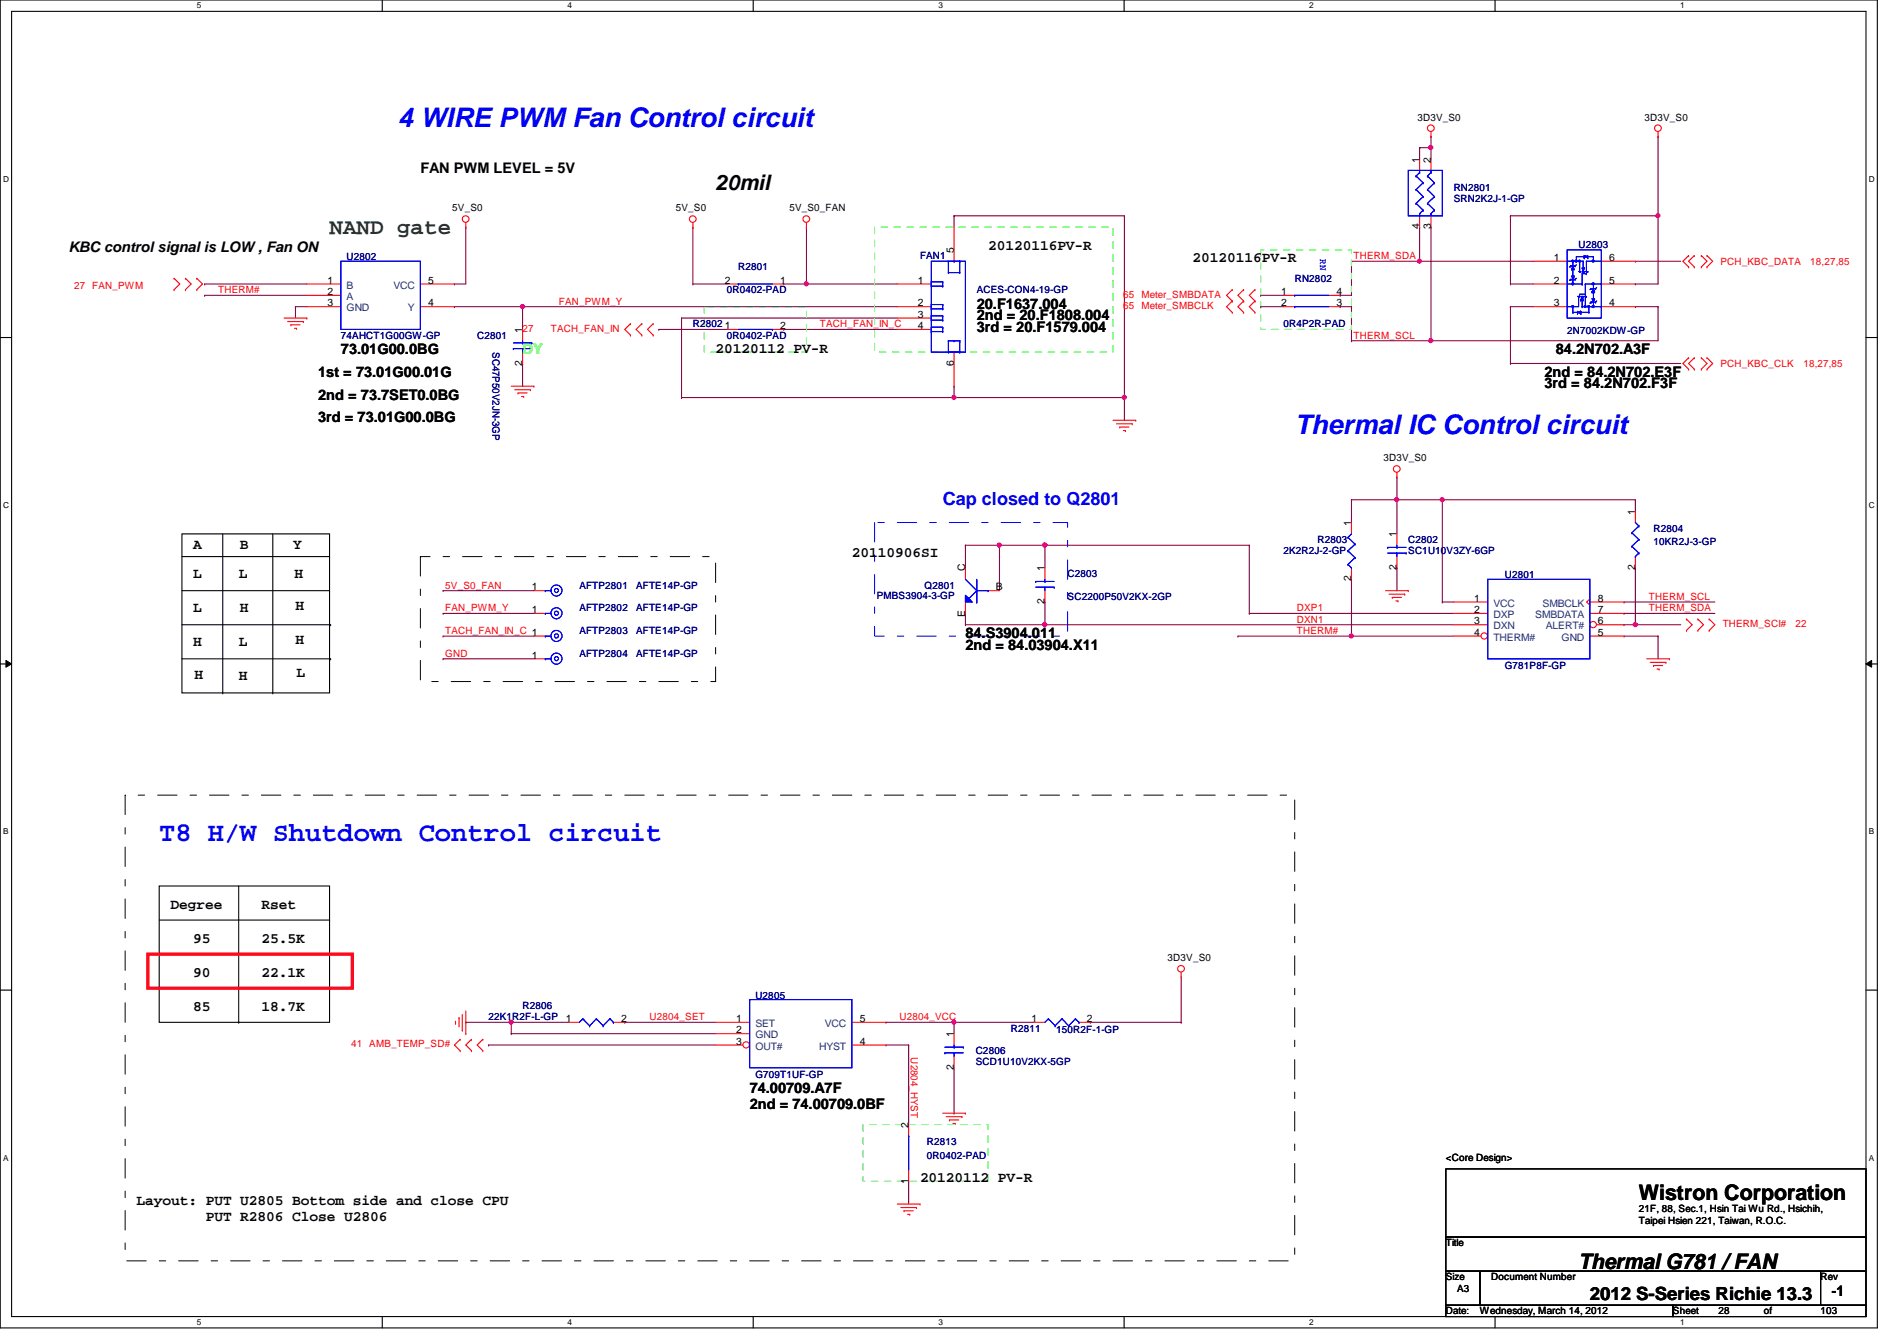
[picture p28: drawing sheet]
<svg xmlns="http://www.w3.org/2000/svg" width="297mm" height="210mm" viewBox="0 0 297 210" stroke-linecap="round" stroke-linejoin="round" font-family="sans-serif">
<defs><g id="words">
<g font-size="4.2" fill="#00f">
<text x="62.3" y="19.9">4 WIRE PWM Fan Control circuit</text>
<text x="202.7" y="67.9">Thermal IC Control circuit</text>
<text x="24.9" y="131.6">T8 H/W Shutdown Control circuit</text>
</g>
<text font-size="3.5" fill="#008000" x="51.6" y="36.6">NAND gate</text>
<g font-size="3.3">
<text x="112.1" y="29.7">20mil</text>
<text x="256.6" y="187.9">Wistron Corporation</text>
<text x="247.2" y="198.6">Thermal G781 / FAN</text>
</g>
<text font-size="2.8" fill="#00f" x="147.6" y="79.1">Cap closed to Q2801</text>
<text font-size="2.8" x="249" y="203.5">2012 S-Series Richie 13.3</text>
<g font-size="2.3">
<text x="65.8" y="27">FAN PWM LEVEL = 5V</text>
<text x="10.7" y="39.4">KBC control signal is LOW , Fan ON</text>
<text x="154.7" y="39.2">20120116PV-R</text>
<text x="186.7" y="41">20120116PV-R</text>
<text x="152.9" y="51.9">3rd = 20.F1579.004</text>
<text x="152.9" y="50.1">2nd = 20.F1808.004</text>
<text x="152.9" y="48.3">20.F1637.004</text>
<text x="49.8" y="59">1st = 73.01G00.01G</text>
<text x="53.4" y="55.5">73.01G00.0BG</text>
<text x="112.1" y="55.2">20120112 PV-R</text>
<text x="241.8" y="59">2nd = 84.2N702.E3F</text>
<text x="243.6" y="55.5">84.2N702.A3F</text>
<text x="49.8" y="62.6">2nd = 73.7SET0.0BG</text>
<text x="241.8" y="60.8">3rd = 84.2N702.F3F</text>
<text x="49.8" y="66.1">3rd = 73.01G00.0BG</text>
<text x="30.3" y="86">A</text>
<text x="37.5" y="86">B</text>
<text x="45.9" y="86">Y</text>
<text x="133.4" y="87.2">20110906SI</text>
<text x="30.3" y="90.4">L</text>
<text x="30.3" y="95.8">L</text>
<text x="37.4" y="90.4">L</text>
<text x="37.5" y="95.8">H</text>
<text x="46.1" y="90.4">H</text>
<text x="46.3" y="95.5">H</text>
<text x="30.3" y="101.1">H</text>
<text x="37.4" y="101.1">L</text>
<text x="46.3" y="100.9">H</text>
<text x="151.2" y="101.7">2nd = 84.03904.X11</text>
<text x="151.2" y="99.9">84.S3904.011</text>
<text x="30.4" y="106.2">H</text>
<text x="37.4" y="106.4">H</text>
<text x="46.4" y="106">L</text>
<text x="26.7" y="142.3">Degree</text>
<text x="40.9" y="142.3">Rset</text>
<text x="30.3" y="147.7">95</text>
<text x="40.9" y="147.7">25.5K</text>
<text x="30.3" y="153">90</text>
<text x="40.9" y="153">22.1K</text>
<text x="30.3" y="158.3">85</text>
<text x="40.9" y="158.3">18.7K</text>
<text x="117.4" y="173.5">2nd = 74.00709.0BF</text>
<text x="117.4" y="171">74.00709.A7F</text>
<text x="144.1" y="185">20120112 PV-R</text>
<text x="21.4" y="188.6">Layout: PUT U2805 Bottom side and close CPU</text>
<text x="32.2" y="191.1">PUT R2806 Close U2806</text>
<text x="286.8" y="202.9">-1</text>
</g>
<text font-size="2.3" fill="#0f0" x="81.8" y="55.5">DY</text>
<g font-size="1.6">
<text x="222" y="18.9">3D3V_S0</text>
<text x="257.5" y="18.9">3D3V_S0</text>
<text x="222.2" y="25.4" transform="rotate(-90 222.2 25.4)">1</text>
<text x="224" y="25.4" transform="rotate(-90 224 25.4)">2</text>
<text x="70.8" y="33.1">5V_S0</text>
<text x="105.8" y="33.1">5V_S0</text>
<text x="123.6" y="33.1">5V_S0_FAN</text>
<text x="222.2" y="35.9" transform="rotate(-90 222.2 35.9)">4</text>
<text x="224" y="35.9" transform="rotate(-90 224 35.9)">3</text>
<text x="149.3" y="39.7" transform="rotate(-90 149.3 39.7)">5</text>
<text x="243.3" y="40.9">1</text>
<text x="252" y="40.9">6</text>
<text x="51.3" y="48">3</text>
<text x="51.3" y="46.2">2</text>
<text x="51.3" y="44.4">1</text>
<text x="67.1" y="44.4">5</text>
<text x="67.1" y="48">4</text>
<text x="113.5" y="44.4">2</text>
<text x="122.2" y="44.4">1</text>
<text x="143.7" y="48">2</text>
<text x="143.7" y="44.4">1</text>
<text x="200.6" y="46.2">1</text>
<text x="200.6" y="48">2</text>
<text x="209.3" y="48">3</text>
<text x="209.3" y="46.2">4</text>
<text x="243.3" y="44.4">2</text>
<text x="243.3" y="48">3</text>
<text x="252" y="48">4</text>
<text x="252" y="44.4">5</text>
<text x="81.8" y="52.1" transform="rotate(-90 81.8 52.1)">1</text>
<text x="113.5" y="51.5">1</text>
<text x="122.2" y="51.5">2</text>
<text x="143.7" y="51.5">4</text>
<text x="143.7" y="49.7">3</text>
<text x="81.8" y="57.2" transform="rotate(-90 81.8 57.2)">2</text>
<text x="149.3" y="57.2" transform="rotate(-90 149.3 57.2)">6</text>
<text x="216.6" y="72.2">3D3V_S0</text>
<text x="211.6" y="82.3" transform="rotate(-90 211.6 82.3)">1</text>
<text x="256" y="80.6" transform="rotate(-90 256 80.6)">1</text>
<text x="151.1" y="89.5" transform="rotate(-90 151.1 89.5)">C</text>
<text x="163.6" y="89.5" transform="rotate(-90 163.6 89.5)">1</text>
<text x="218.7" y="89.2" transform="rotate(-90 218.7 89.2)">2</text>
<text x="218.7" y="84.1" transform="rotate(-90 218.7 84.1)">1</text>
<text x="256" y="89.2" transform="rotate(-90 256 89.2)">2</text>
<text x="83.3" y="92.4">1</text>
<text x="83.3" y="96">1</text>
<text x="156" y="92.4">B</text>
<text x="163.6" y="94.6" transform="rotate(-90 163.6 94.6)">2</text>
<text x="211.6" y="91" transform="rotate(-90 211.6 91)">2</text>
<text x="230.8" y="94.2">1</text>
<text x="230.8" y="96">2</text>
<text x="250.2" y="96">7</text>
<text x="250.2" y="94.2">8</text>
<text x="151.1" y="96.6" transform="rotate(-90 151.1 96.6)">E</text>
<text x="230.8" y="97.7">3</text>
<text x="230.8" y="99.5">4</text>
<text x="250.2" y="99.5">5</text>
<text x="250.2" y="97.7">6</text>
<text x="83.3" y="103.1">1</text>
<text x="182.8" y="150.5">3D3V_S0</text>
<text x="88.6" y="160">1</text>
<text x="97.3" y="160">2</text>
<text x="115.3" y="160">1</text>
<text x="115.3" y="161.8">2</text>
<text x="134.6" y="160">5</text>
<text x="161.5" y="160">1</text>
<text x="170.2" y="160">2</text>
<text x="115.3" y="163.5">3</text>
<text x="134.6" y="163.5">4</text>
<text x="149.3" y="167.5" transform="rotate(-90 149.3 167.5)">2</text>
<text x="149.3" y="162.3" transform="rotate(-90 149.3 162.3)">1</text>
<text x="142.2" y="176.6" transform="rotate(-90 142.2 176.6)">2</text>
<text x="142.2" y="185.3" transform="rotate(-90 142.2 185.3)">1</text>
<text x="226.4" y="181.7">&lt;Core Design&gt;</text>
<text x="256.6" y="189.7">21F, 88, Sec.1, Hsin Tai Wu Rd., Hsichih,</text>
<text x="256.6" y="191.6">Taipei Hsien 221, Taiwan, R.O.C.</text>
<text x="226.4" y="195.1">Title</text>
<text x="226.4" y="200.4">Size</text>
<text x="228.2" y="202.2">A3</text>
<text x="233.5" y="200.4">Document Number</text>
<text x="285.1" y="200.4">Rev</text>
<text x="226.4" y="205.7">Date:</text>
<text x="231.7" y="205.7">Wednesday, March 14, 2012</text>
<text x="262" y="205.7">Sheet</text>
<text x="269.1" y="205.7">28</text>
<text x="276.2" y="205.7">of</text>
<text x="285.1" y="205.7">103</text>
</g>
<g font-size="1.6" fill="#000080">
<text x="227.6" y="29.9">RN2801</text>
<text x="227.6" y="31.7">SRN2K2J-1-GP</text>
<text x="54.3" y="40.7">U2802</text>
<text x="144.1" y="40.6">FAN1</text>
<text x="247.2" y="38.8">U2803</text>
<text x="113.8" y="45.9">0R0402-PAD</text>
<text x="115.6" y="42.3">R2801</text>
<text x="152.9" y="45.9">ACES-CON4-19-GP</text>
<text x="202.7" y="44.1">RN2802</text>
<text x="53.4" y="53">74AHCT1G00GW-GP</text>
<text x="74.7" y="53">C2801</text>
<text x="108.5" y="51.2">R2802</text>
<text x="113.8" y="53">0R0402-PAD</text>
<text x="201" y="51.2">0R4P2R-PAD</text>
<text x="245.4" y="52.3">2N7002KDW-GP</text>
<text x="77.1" y="55.1" transform="rotate(90 77.1 55.1)">SC47P50V2JN-3GP</text>
<text x="258.9" y="83.2">R2804</text>
<text x="201" y="86.8">2K2R2J-2-GP</text>
<text x="206.3" y="85">R2803</text>
<text x="220.5" y="85">C2802</text>
<text x="220.5" y="86.8">SC1U10V3ZY-6GP</text>
<text x="258.9" y="85.3">10KR2J-3-GP</text>
<text x="90.7" y="92.1">AFTP2801</text>
<text x="90.7" y="95.7">AFTP2802</text>
<text x="99.6" y="92.1">AFTE14P-GP</text>
<text x="99.6" y="95.7">AFTE14P-GP</text>
<text x="137.3" y="93.7">PMBS3904-3-GP</text>
<text x="144.8" y="92.1">Q2801</text>
<text x="167.2" y="90.3">C2803</text>
<text x="167.2" y="93.9">SC2200P50V2KX-2GP</text>
<text x="235.6" y="90.5">U2801</text>
<text x="90.7" y="99.2">AFTP2803</text>
<text x="99.6" y="99.2">AFTE14P-GP</text>
<text x="90.7" y="102.8">AFTP2804</text>
<text x="99.6" y="102.8">AFTE14P-GP</text>
<text x="235.6" y="104.7">G781P8F-GP</text>
<text x="76.5" y="159.7">22K1R2F-L-GP</text>
<text x="81.8" y="157.9">R2806</text>
<text x="118.3" y="156.3">U2805</text>
<text x="158.3" y="161.5">R2811</text>
<text x="165.4" y="161.6">150R2F-1-GP</text>
<text x="152.8" y="165">C2806</text>
<text x="152.8" y="166.6">SCD1U10V2KX-5GP</text>
<text x="118.3" y="168.7">G709T1UF-GP</text>
<text x="145.1" y="179.2">R2813</text>
<text x="145.1" y="181.4">0R0402-PAD</text>
</g>
<text font-size="1.6" fill="#00f" x="206.7" y="40.6" transform="rotate(90 206.7 40.6)">RN</text>
<g font-size="1.6" fill="#f00">
<text x="212" y="40.6">THERM_SDA</text>
<text x="269.4" y="41.4">PCH_KBC_DATA</text>
<text x="283.5" y="41.4">18,27,85</text>
<text x="11.6" y="45.2">27 FAN_PWM</text>
<text x="34.2" y="45.9">THERM#</text>
<text x="87.5" y="47.7">FAN_PWM_Y</text>
<text x="175.9" y="46.6">65 Meter_SMBDATA</text>
<text x="81.8" y="51.9">27</text>
<text x="86.3" y="51.9">TACH_FAN_IN</text>
<text x="128.4" y="51.2">TACH_FAN_IN_C</text>
<text x="175.9" y="48.4">65 Meter_SMBCLK</text>
<text x="212" y="53">THERM_SCL</text>
<text x="269.4" y="57.4">PCH_KBC_CLK</text>
<text x="282.4" y="57.4">18,27,85</text>
<text x="69.7" y="95.7">FAN_PWM_Y</text>
<text x="69.7" y="92.1">5V_S0_FAN</text>
<text x="203.1" y="95.7">DXP1</text>
<text x="258.2" y="95.7">THERM_SDA</text>
<text x="258.2" y="93.9">THERM_SCL</text>
<text x="69.7" y="99.2">TACH_FAN_IN_C 1</text>
<text x="203.1" y="97.5">DXN1</text>
<text x="203.1" y="99.2">THERM#</text>
<text x="269.7" y="98.2">THERM_SCI#</text>
<text x="281.1" y="98.2">22</text>
<text x="69.7" y="102.8">GND</text>
<text x="101.7" y="159.7">U2804_SET</text>
<text x="140.8" y="159.7">U2804_VCC</text>
<text x="55" y="164">41 AMB_TEMP_SD#</text>
<text x="142.6" y="165.5" transform="rotate(90 142.6 165.5)">U2804_HYST</text>
</g>
<g font-size="1.6" fill="#004080">
<text x="54.3" y="46.9">A</text>
<text x="54.3" y="45.2">B</text>
<text x="61.6" y="45.2">VCC</text>
<text x="54.3" y="48.7">GND</text>
<text x="63.9" y="48.7">Y</text>
<text x="233.8" y="95">VCC</text>
<text x="241.6" y="95">SMBCLK</text>
<text x="233.8" y="96.7">DXP</text>
<text x="233.8" y="98.5">DXN</text>
<text x="233.8" y="100.3">THERM#</text>
<text x="240.4" y="96.7">SMBDATA</text>
<text x="242.1" y="98.5">ALERT#</text>
<text x="244.5" y="100.3">GND</text>
<text x="118.3" y="160.7">SET</text>
<text x="129.2" y="160.7">VCC</text>
<text x="118.3" y="162.5">GND</text>
<text x="118.3" y="164.3">OUT#</text>
<text x="128.3" y="164.3">HYST</text>
</g>
<g font-size="1.3">
<text x="30.8" y="1.3">5</text>
<text x="88.9" y="1.3">4</text>
<text x="146.9" y="1.3">3</text>
<text x="205" y="1.3">2</text>
<text x="263.1" y="1.3">1</text>
<text x=".5" y="28.4">D</text>
<text x="292.6" y="28.4">D</text>
<text x=".5" y="79.5">C</text>
<text x="292.6" y="79.5">C</text>
<text x=".5" y="130.6">B</text>
<text x="292.6" y="130.6">B</text>
<text x=".5" y="181.7">A</text>
<text x="292.6" y="181.7">A</text>
<text x="30.8" y="207.4">5</text>
<text x="88.9" y="207.4">4</text>
<text x="146.9" y="207.4">3</text>
<text x="205" y="207.4">2</text>
<text x="263.1" y="207.4">1</text>
</g>
</g></defs>
<path d="M0 0h294v207.9h-294zM1.8 1.8h290.4v204.3h-290.4z" fill="none" stroke="#000" stroke-width=".17"/>
<g fill="#fff">
<path d="M30.8 .2h.7v1.4h-.7z"/>
<path d="M30.8 206.2h.7v1.4h-.7z"/>
</g>
<path d="M59.9 0v1.8M59.9 206.1v1.8" fill="none" stroke="#000" stroke-width=".17"/>
<g fill="#fff">
<path d="M88.9 .2h.6v1.4h-.6z"/>
<path d="M88.9 206.2h.6v1.4h-.6z"/>
</g>
<path d="M117.9 0v1.8M117.9 206.1v1.8" fill="none" stroke="#000" stroke-width=".17"/>
<g fill="#fff">
<path d="M146.9 .2h.7v1.4h-.7z"/>
<path d="M146.9 206.2h.7v1.4h-.7z"/>
</g>
<path d="M176 0v1.8M176 206.1v1.8" fill="none" stroke="#000" stroke-width=".17"/>
<g fill="#fff">
<path d="M205 .2h.7v1.4h-.7z"/>
<path d="M205 206.2h.7v1.4h-.7z"/>
</g>
<path d="M234.1 0v1.8M234.1 206.1v1.8" fill="none" stroke="#000" stroke-width=".17"/>
<g fill="#fff">
<path d="M263.1 .2h.7v1.4h-.7z"/>
<path d="M263.1 206.2h.7v1.4h-.7z"/>
<path d="M.5 27.3h.9v1.4h-.9z"/>
<path d="M292.6 27.3h.9v1.4h-.9z"/>
<path d="M.5 78.4h.9v1.4h-.9z"/>
<path d="M292.6 78.4h.9v1.4h-.9z"/>
</g>
<path d="M0 52.8h1.8M292.2 52.8h1.8" fill="none" stroke="#000" stroke-width=".17"/>
<g fill="#fff">
<path d="M.5 129.5h.8v1.4h-.8z"/>
<path d="M292.6 129.5h.9v1.4h-.9z"/>
</g>
<path d="M0 103.9h1.8M292.2 103.9h1.8" fill="none" stroke="#000" stroke-width=".17"/>
<path d="M.9 103.4l.9 .5-.9 .5zM292.2 103.9l.9-.5v1z" fill="#000"/>
<path d="M.9 103.4l.9 .5-.9 .5zM292.2 103.9l.9-.5v1z" fill="none" stroke="#000" stroke-width=".16"/>
<g fill="#fff">
<path d="M.5 180.5h.8v1.4h-.8z"/>
<path d="M292.6 180.5h.9v1.4h-.9z"/>
</g>
<path d="M0 155h1.8M292.2 155h1.8" fill="none" stroke="#000" stroke-width=".17"/>
<g fill="none" stroke="#800040" stroke-width=".17">
<path d="M81.8 48h.1M81.8 48v3.6M218.7 74.7h.1M218.7 74.7v3.5M225.8 78.2h.1M225.8 78.2v16M151.2 96h.1M151.2 96v1.8M163.6 85.3h.1M163.6 85.3h32M195.6 85.3h.1M195.6 96h.1"/>
<path d="M195.6 85.3v10.7M195.6 96h32"/>
</g>
<circle cx="163.6" cy="85.3" r=".32" fill="#f0f"/>
<circle cx="163.6" cy="85.3" r=".32" fill="none" stroke="#f0f" stroke-width=".17"/>
<path d="M156.5 85.3h.1M156.5 85.3v7.2" fill="none" stroke="#800040" stroke-width=".17"/>
<circle cx="156.5" cy="85.3" r=".32" fill="#f0f"/>
<circle cx="156.5" cy="85.3" r=".32" fill="none" stroke="#f0f" stroke-width=".17"/>
<path d="M156.5 85.3h.1M156.5 85.3h7.1" fill="none" stroke="#800040" stroke-width=".17"/>
<circle cx="163.6" cy="85.3" r=".32" fill="#f0f"/>
<circle cx="163.6" cy="85.3" r=".32" fill="none" stroke="#f0f" stroke-width=".17"/>
<path d="M163.6 85.3h.1M163.6 97.8h.1M163.6 85.3v3.6M163.6 97.8h64M218.7 88.9h.1M218.7 88.9v3.6M254.3 99.6h.1M254.3 99.6h5.3M256.1 97.8h.1M256.1 97.8h7.1M259.6 99.6h.1M259.6 99.6v3.5" fill="none" stroke="#800040" stroke-width=".17"/>
<circle cx="163.6" cy="97.8" r=".32" fill="#f0f"/>
<circle cx="163.6" cy="97.8" r=".32" fill="none" stroke="#f0f" stroke-width=".17"/>
<path d="M218.7 78.2h.1M218.7 78.2v5.4" fill="none" stroke="#800040" stroke-width=".17"/>
<circle cx="218.7" cy="78.2" r=".32" fill="#f0f"/>
<circle cx="218.7" cy="78.2" r=".32" fill="none" stroke="#f0f" stroke-width=".17"/>
<g fill="none" stroke="#800040" stroke-width=".17">
<path d="M108.5 35.6h.1M108.5 35.6v8.8M149.4 33.8h.1M149.4 33.8v1.8M32 46.2h.1M32 46.2h16M81.8 56.9h.1M81.8 56.9v3.6M106.7 49.8h.1M106.7 49.8v12.4M122.7 51.6h.1M122.7 51.6h17.8"/>
<path d="M126.3 44.4h.1M126.3 44.4h14.2M176.1 62.2h.1M176.1 62.2v3.6M151.2 97.8h.1M151.2 85.3h.1M151.2 85.3v3.6M163.6 94.2h.1M163.6 94.2v3.6h-12.4M211.6 99.6h.1M211.6 99.6h16M254.3 96h.1"/>
<path d="M254.3 94.2h.1M254.3 97.8h.1M254.3 96h14.2M254.3 94.2h14.2M254.3 97.8h1.8"/>
</g>
<circle cx="126.3" cy="44.4" r=".32" fill="#f0f"/>
<circle cx="126.3" cy="44.4" r=".32" fill="none" stroke="#f0f" stroke-width=".17"/>
<path d="M149.4 33.8h.1M149.4 33.8h26.7M176.1 33.8h.1M176.1 33.8v28.4M108.5 44.4h.1M108.5 44.4h5.3" fill="none" stroke="#800040" stroke-width=".17"/>
<circle cx="176" cy="62.2" r=".32" fill="#f0f"/>
<circle cx="176" cy="62.2" r=".32" fill="none" stroke="#f0f" stroke-width=".17"/>
<g fill="none" stroke="#800040" stroke-width=".17">
<path d="M222.3 23.1h.1M222.3 23.1h1.8M224.1 23.1h.1M224.1 23.1v1.8M32 44.4h.1M32 44.4h16M46.3 48h.1M46.3 48h1.7M46.3 48v1.8M211.6 40.9h.1M211.6 40.9h10.7M236.5 44.4h.1"/>
<path d="M236.5 44.4h3.6M106.7 62.2h.1M149.4 60.5h.1M149.4 60.5v1.7h-42.7M218.7 78.2h.1M218.7 78.2h7.1M256.1 78.2h.1M256.1 78.2v1.8M211.6 90.7h.1M211.6 90.7v8.9"/>
</g>
<circle cx="224" cy="23.1" r=".32" fill="#f0f"/>
<circle cx="224" cy="23.1" r=".32" fill="none" stroke="#f0f" stroke-width=".17"/>
<path d="M222.3 35.6h.1M222.3 35.6v5.3M236.5 33.8h.1M236.5 33.8h23.1M211.6 53.3h.1M211.6 53.3h12.5M256.1 40.9h.1M256.1 40.9h7.1" fill="none" stroke="#800040" stroke-width=".17"/>
<circle cx="259.6" cy="33.8" r=".32" fill="#f0f"/>
<circle cx="259.6" cy="33.8" r=".32" fill="none" stroke="#f0f" stroke-width=".17"/>
<path d="M222.3 23.1h.1M222.3 23.1v1.8M236.5 33.8h.1M236.5 33.8v10.6M222.3 40.9h.1M222.3 40.9h17.8" fill="none" stroke="#800040" stroke-width=".17"/>
<circle cx="222.3" cy="40.9" r=".32" fill="#f0f"/>
<circle cx="222.3" cy="40.9" r=".32" fill="none" stroke="#f0f" stroke-width=".17"/>
<g fill="none" stroke="#800040" stroke-width=".17">
<path d="M224.1 35.6h.1M224.1 35.6v17.7M259.6 21.3h.1M259.6 33.8h.1M259.6 21.3v23.1h-3.5M224.1 53.3h.1M236.5 48h.1M236.5 56.9h.1M236.5 48v8.9M236.5 56.9h26.7M236.5 48h3.6M256.1 44.4h.1"/>
<path d="M256.1 48h.1M256.1 48h3.5M259.6 48h.1M259.6 48v5.3h-35.5"/>
</g>
<circle cx="224" cy="53.3" r=".32" fill="#f0f"/>
<circle cx="224" cy="53.3" r=".32" fill="none" stroke="#f0f" stroke-width=".17"/>
<path d="M224.1 21.3h.1M224.1 21.3v1.8M106.7 49.8h.1M106.7 49.8h33.8M149.4 62.2h.1M149.4 62.2h26.7" fill="none" stroke="#800040" stroke-width=".17"/>
<circle cx="149.4" cy="62.2" r=".32" fill="#f0f"/>
<circle cx="149.4" cy="62.2" r=".32" fill="none" stroke="#f0f" stroke-width=".17"/>
<path d="M193.8 99.6h.1M193.8 99.6h17.8" fill="none" stroke="#800040" stroke-width=".17"/>
<circle cx="211.6" cy="99.5" r=".32" fill="#f0f"/>
<circle cx="211.6" cy="99.5" r=".32" fill="none" stroke="#f0f" stroke-width=".17"/>
<path d="M72.9 35.6h.1M72.9 35.6v8.8h-1.7M71.2 44.4h.1M81.8 48h.1M81.8 48h58.7" fill="none" stroke="#800040" stroke-width=".17"/>
<circle cx="81.8" cy="48" r=".32" fill="#f0f"/>
<circle cx="81.8" cy="48" r=".32" fill="none" stroke="#f0f" stroke-width=".17"/>
<path d="M256.1 88.9h.1M256.1 88.9v8.9" fill="none" stroke="#800040" stroke-width=".17"/>
<circle cx="256" cy="97.8" r=".32" fill="#f0f"/>
<circle cx="256" cy="97.8" r=".32" fill="none" stroke="#f0f" stroke-width=".17"/>
<path d="M126.3 35.6h.1M126.3 35.6v8.8M103.2 51.6h.1M103.2 51.6h10.6M211.6 78.2h.1M211.6 78.2v3.6M211.6 78.2h7.1M225.8 78.2h.1M225.8 78.2h30.3M151.2 85.3h.1M151.2 85.3h5.3" fill="none" stroke="#800040" stroke-width=".17"/>
<circle cx="225.8" cy="78.2" r=".32" fill="#f0f"/>
<circle cx="225.8" cy="78.2" r=".32" fill="none" stroke="#f0f" stroke-width=".17"/>
<g fill="none" stroke="#800040" stroke-width=".17">
<path d="M71.2 48h.1M71.2 48h10.6M122.7 44.4h.1M122.7 44.4h3.6M69.4 96h.1M69.4 99.6h.1M69.4 92.5h.1M69.4 96h14.2M69.4 99.6h14.2M69.4 92.5h14.2M225.8 94.2h.1M225.8 94.2h1.8"/>
<path d="M69.4 103.1h.1M69.4 103.1h14.2M149.4 160h.1M149.4 160h12.4M170.7 160h.1M170.7 160h14.3"/>
</g>
<circle cx="149.4" cy="160" r=".32" fill="#f0f"/>
<circle cx="149.4" cy="160" r=".32" fill="none" stroke="#f0f" stroke-width=".17"/>
<path d="M185 152.9v7.1M80 160h.1M80 160h8.9M149.4 160h.1M149.4 160v1.8M185 160h.1M142.3 184.9h.1M142.3 184.9v3.6" fill="none" stroke="#800040" stroke-width=".17"/>
<circle cx="80" cy="160" r=".32" fill="#f0f"/>
<circle cx="80" cy="160" r=".32" fill="none" stroke="#f0f" stroke-width=".17"/>
<g fill="none" stroke="#800040" stroke-width=".17">
<path d="M197.4 46.2h.1M197.4 48h.1M197.4 46.2h3.6M197.4 48h3.6M209.8 46.2h.1M209.8 48h.1M209.8 48h1.8M211.6 40.9h.1M211.6 48h.1M211.6 40.9v5.3h-1.8M211.6 48v5.3M72.9 160h.1"/>
<path d="M72.9 160h7.1M76.5 163.6h.1M76.5 163.6h35.6M80 161.8h.1M80 160h.1M80 161.8h32.1M80 160v1.8M97.8 160h.1M97.8 160h14.3M138.7 160h.1M138.7 163.6h.1M138.7 160h10.7"/>
<path d="M138.7 163.6h3.6M142.3 163.6h.1M142.3 163.6v12.4M149.4 174.2h.1M149.4 167.1v7.1"/>
</g>
<g fill="none" stroke="#f00" stroke-width=".17">
<path d="M72.9 35.6h.1M72.9 34.8v.8M108.5 35.6h.1M108.5 34.8v.8M126.3 35.6h.1M126.3 34.8v.8M149.4 35.6v5.3M224.1 21.3h.1M224.1 20.6v.7M259.6 21.3h.1M259.6 20.6v.7M27.3 45.3h.1"/>
<path d="M27.3 43.6h.1M27.3 43.6l.8 .8-.8 .9M29 43.6h.1M29 45.3h.1M29 43.6l.9 .8-.9 .9M30.8 45.3h.1M30.8 43.6h.1M30.8 43.6l.9 .8-.9 .9M44.5 49.8h3.5M45 50.3h2.5M45.5 50.8h.1M45.5 50.8h1.5"/>
<path d="M46.1 51.4h.3M46.4 51.4h.1M47.5 50.3h.1M48 49.8h.1M98.7 52.5h.1M98.7 50.7h.1M98.7 50.7l-.9 .9 .9 .9M100.5 50.7h.1M100.5 52.5h.1M100.5 50.7l-.9 .9 .9 .9M102.3 52.5h.1M102.3 50.7h.1"/>
<path d="M102.3 50.7l-.9 .9 .9 .9M113.8 51.6h1.8M120.9 51.6h1.8M140.5 49.8h5.3M140.5 51.6h5.3M140.5 48h5.3M140.5 44.4h5.3M149.4 55.1v5.4M193 48.9h.1M193 47.1h.1M193 45.3h.1M193 45.3l-.9 .9 .9 .9"/>
<path d="M193 47.1l-.9 .9 .9 .9M194.7 47.1h.1M194.7 48.9h.1M194.7 45.3h.1M194.7 47.1l-.9 .9 .9 .9M194.7 45.3l-.9 .9 .9 .9M196.5 48.9h.1M196.5 47.1h.1M196.5 45.3h.1M196.5 45.3l-.9 .9 .9 .9M196.5 47.1l-.9 .9 .9 .9M240.1 48h5.3"/>
<path d="M240.1 44.4h5.3M240.1 40.9h5.3M250.7 48h5.4M250.7 44.4h5.4M250.7 40.9h5.4M264.4 41.8h.1M264.4 40h.1M264.4 57.8h.1M264.4 56h.1M264.4 40l-.9 .9 .9 .9M264.4 56l-.9 .9 .9 .9M265.3 41.8h.1"/>
<path d="M265.3 40h.1M265.3 57.8h.1M265.3 56h.1M265.3 40l-.9 .9 .9 .9M265.3 56l-.9 .9 .9 .9M266.4 40h.1M266.4 41.8h.1M266.4 56h.1M266.4 57.8h.1M266.4 40l.9 .9-.9 .9M266.4 56l.9 .9-.9 .9M267.3 41.8h.1"/>
<path d="M267.3 40h.1M267.3 57.8h.1M267.3 56h.1M267.3 40l.9 .9-.9 .9M267.3 56l.9 .9-.9 .9M80 60.5h3.6M80.6 61h2.5M81.1 61.5h.1M81.1 61.5h1.4M81.7 62.1h.3M82 62.1h.1M83.1 61h.1"/>
<path d="M83.6 60.5h.1M174.3 65.8h3.5M174.8 66.3h2.5M175.3 66.8h.1M175.3 66.8h1.5M175.9 67.4h.3M176.2 67.4h.1M177.3 66.3h.1M177.8 65.8h.1M218.7 74.7h.1M218.7 74v.7M83.6 92.5h1.8"/>
<path d="M83.6 96h1.8M83.6 99.6h1.8M211.6 81.8v1.8M211.6 88.9v1.8M217 92.5h3.5M217.5 93h2.5M218 93.5h.1M218 93.5h1.5M218.6 94.1h.3M218.9 94.1h.1M220 93h.1M220.5 92.5h.1"/>
<path d="M256.1 80v1.8M256.1 87.1v1.8M264.1 98.7h.1M264.1 96.9h.1M264.1 96.9l.9 .9-.9 .9M265.8 96.9h.1M265.8 98.7h.1M265.8 96.9l.9 .9-.9 .9M267.6 98.7h.1M267.6 96.9h.1M267.6 96.9l.9 .9-.9 .9M257.8 103.1h3.6"/>
<path d="M258.4 103.7h2.5M258.9 104.2h.1M258.9 104.2h1.4M259.5 104.7h.3M259.8 104.7h.1M260.9 103.7h.1M261.4 103.1h.1M71.3 159.9v.3M71.9 159.3h.1M71.9 159.3v1.4M72.4 158.8v2.4M72.9 158.2v3.6"/>
<path d="M185 152.9h.1M185 152.2v.7M71.3 160.2h.1M72 162.7h.1M72 164.5h.1M72 162.7l-.8 .9 .8 .9M72.4 161.2h.1M72.9 161.8h.1M73.8 164.5h.1M73.8 162.7h.1M73.8 162.7l-.9 .9 .9 .9M75.6 162.7h.1"/>
<path d="M75.6 164.5h.1M75.6 162.7l-.9 .9 .9 .9M147.6 174.2h3.6M148.2 174.8h2.4M148.7 175.3h.1M148.7 175.3h1.4M149.2 175.9h.4M149.4 161.8v1.8M149.4 165.4v1.7M149.6 175.9h.1M150.6 174.8h.1M151.2 174.2h.1"/>
<path d="M140.5 188.5h3.6M141.1 189h2.4M141.6 189.5h.1M141.6 189.5h1.4M142.1 190.1h.3M142.4 190.1h.1M143.5 189h.1M144.1 188.5h.1"/>
<circle cx="72.9" cy="34.3" r=".52"/>
<circle cx="108.5" cy="34.3" r=".52"/>
<circle cx="126.3" cy="34.3" r=".52"/>
<circle cx="224.1" cy="20.1" r=".52"/>
<circle cx="259.6" cy="20.1" r=".52"/>
<circle cx="218.7" cy="73.4" r=".52"/>
<circle cx="184.9" cy="151.6" r=".52"/>
</g>
<g fill="none" stroke="#000" stroke-width=".17">
<path d="M28.5 83.6h23.1v24.9h-23.1zM28.5 97.8h23.3M28.5 87.1h23.1M28.5 92.5h23.1M34.9 83.6v24.9M42.7 83.6v24.9M51.6 87.1h.1M51.6 92.5h.1M51.8 97.8h.1M28.5 103.1h23.3M34.9 108.5h.1M42.7 108.5h.1"/>
<path d="M51.8 103.1h.1M24.9 138.7h26.7v21.3h-26.7zM37.4 138.7v21.3M24.9 154.7h26.7M24.9 149.4h26.7M24.9 144h26.7M51.6 154.7h.1M51.6 149.4h.1M51.6 144h.1M37.4 160h.1M226.4 183h65.8v10.6h-65.8zM226.4 193.6h65.8v5.4h-65.8z"/>
<path d="M226.4 199h5.3v5.3h-5.3zM231.7 199h53.4v5.3h-53.4zM285.1 199h7.1v5.3h-7.1zM226.4 204.3h35.6v1.8h-35.6zM262 204.3h30.2v1.8h-30.2z"/>
</g>
<path d="M136.9 81.8h30.3v17.8h-30.3z" fill="none" stroke="#00f" stroke-width=".16" stroke-dasharray="3 2 1 2"/>
<path d="M65.8 87.1h46.3v19.6h-46.3zM19.6 124.5h183.1v72.9h-183.1z" fill="none" stroke="#000" stroke-width=".16" stroke-dasharray="3 2 1 2"/>
<path d="M23.2 149.4h32v5.3h-32z" fill="none" stroke="#f00" stroke-width=".51"/>
<path d="M136.9 35.6h37.4v19.5h-37.4zM197.4 39.1h14.2v12.5h-14.2zM110.3 48h16v7.1h-16zM135.2 176h19.5v8.9h-19.5z" fill="none" stroke="#0f0" stroke-width=".16" stroke-dasharray="1 1 1 1 1 1 1 1"/>
<g fill="none" stroke="#00f" stroke-width=".17">
<path d="M115.6 51.6h5.3M120.9 51.6h.1M145.8 40.9h5.4v14.2h-5.4zM145.8 44.1h.1M145.8 44.8h.1M145.8 44.4h.1M145.8 47.7h.1M145.8 48.3h.1M145.8 48h.1M145.8 49.4h.1M145.8 50.1h.1M145.8 49.8h.1"/>
<path d="M145.8 51.2h.1M145.8 51.9h.1M145.8 51.6h.1M145.8 44.1v.7M145.8 47.7v.6M145.8 49.4v.7M145.8 51.2v.7M145.8 44.1h1.8M145.8 44.8h1.8M145.8 47.7h1.8M145.8 48.3h1.8M145.8 49.4h1.8"/>
<path d="M145.8 50.1h1.8M145.8 51.2h1.8M145.8 51.9h1.8M147.6 44.1h.1M147.6 44.8h.1M147.6 47.7h.1M147.6 48.3h.1M147.6 49.4h.1M147.6 50.1h.1M147.6 51.2h.1M147.6 51.9h.1M147.6 44.1v.7"/>
<path d="M147.6 47.7v.6M147.6 49.4v.7M147.6 51.2v.7M148.5 42.7h.1M148.5 40.9h.1M148.5 55.1h.1M148.5 53.3h.1M148.5 40.9h1.8M148.5 42.7h1.8M148.5 40.9v1.8M148.5 53.3v1.8M148.5 53.3h1.8"/>
<path d="M148.5 55.1h1.8M149.4 40.9h.1M149.4 53.3h.1M150.3 40.9h.1M150.3 42.7h.1M150.3 53.3h.1M150.3 55.1h.1M150.3 40.9v1.8M150.3 53.3v1.8M245.4 48h.1M245.4 40.9h2.5M245.4 44.4h2.3"/>
<path d="M246 43.7h.1M246 41.6h.1M246 43.7h.6M246 41.6h.6M246 43.7l-.3 .2M246 41.6l-.3 .2M246.1 42.1h.1M246.1 42.1h.4M246.3 48.9h.1M246.3 44.4h.1M246.3 43.7h.1M246.3 41.6h.1"/>
<path d="M246.3 43.6h.1M246.3 40.9v2.7M246.3 43.7v.7M246.3 48v.9M246.3 48.9h2.5M246.3 41.6l-.2 .5M246.3 41.6l.2 .5M246.5 42.1h.1M246.5 43.2h.1M246.5 43.2h-.4l.2 .5M246.5 43.2l-.2 .5M246.6 41.6h.1"/>
<path d="M246.6 43.7h.1M246.8 40.2h.1M246.8 40.2h2.7M246.8 41.4l-.2 .2M246.8 43.6l-.2 .1M247 49.1h.1M247 48.7v.4M247 46.4h.4M247.2 46.4h.1M247.2 46.4v1.6h-1.8M247.2 42.5h.3M247.4 42.5h.1"/>
<path d="M247.4 46.1h.1M247.4 46.4h.1M247.4 40.9v1.6M247.4 46.1h.8M247.5 49.1h.1M247.5 48.7h.1M247.5 46.9h.1M247.5 42.5h.1M247.5 48.7l-.5 .2 .5 .2M247.5 48.7v.4M247.5 46.9h.4M247.5 46.4h.4"/>
<path d="M247.7 44.4h.1M247.7 48h.1M247.7 46.4v1.6M247.7 48h3M247.7 46.4l-.2 .5M247.7 46.4l.2 .5M247.7 42.5h.4M247.9 40.9h.1M247.9 46.9h.1M247.9 42.5h.1M247.9 46.4h.1M247.9 40.9v1.6"/>
<path d="M248.1 42h.1M248.1 42.5h.1M248.1 40.3h.1M248.1 40h.1M248.1 42h-.4l.2 .5M248.1 42l-.2 .5M248.1 46.4h.3M248.1 40v.3M248.1 40l.5 .2-.5 .1M248.2 44.4h.1M248.2 46.1h.1M248.2 46.4h.1"/>
<path d="M248.2 44.4h2.5M248.2 44.4v1.7M248.2 46.4v1.6M248.2 42.5h.4M248.4 40.9h.1M248.4 42.5h.1M248.4 42.8h.1M248.4 46.4h.1M248.4 40.9h2.3M248.4 40.9v1.6M248.4 42.8h-.7v1.6M248.6 40.3h.1"/>
<path d="M248.6 42.5h.1M248.6 40v.3M248.8 48.9h.1M248.8 48h.1M248.8 48v.9M249.1 47.3h.1M249.1 45.2h.1M249.1 47.3h.7M249.1 45.2l-.1 .1M249.1 47.3l-.1 .2M249.1 45.2h.7M249.3 45.7h.1"/>
<path d="M249.3 45.7h.4M249.5 40.2h.1M249.5 47.3h.1M249.5 48h.1M249.5 45.2h.1M249.5 47.1h.1M249.5 40.2v.7M249.5 44.4v2.7M249.5 47.3v.7M249.5 45.2l.2 .5M249.5 45.2l-.2 .5M249.7 46.8h.1"/>
<path d="M249.7 45.7h.1M249.7 46.8h-.4l.2 .5M249.7 46.8l-.2 .5M249.8 47.3h.1M249.8 45.2h.1M250 47.1l-.2 .2M250 45l-.2 .2M250.7 48h.1M85.4 92.5h.1M85.4 96h.1M85.4 99.6h.1M85.4 92.5h.9"/>
<path d="M85.4 96h.9M85.4 99.6h.9M211.1 84.1h.1M211.1 86.2h.1M211.1 88.3h.1M211.1 84.1l1.1 1.1M211.1 86.2l1.1 1.1M211.1 88.3l.5 .6M211.6 88.9h.1M211.6 83.6l-.5 .5M212.2 85.2h.1M212.2 87.3h.1"/>
<path d="M212.2 85.2l-1.1 1M212.2 87.3l-1.1 1M255.5 83.4h.1M255.5 85.5h.1M255.5 83.4l1.1 1.1M255.5 85.5l1.1 1.1M256.1 87.1h.1M256.1 81.8l.5 .5M256.6 82.3h.1M256.6 84.5h.1M256.6 86.6h.1M256.6 82.3l-1.1 1.1"/>
<path d="M256.6 84.5l-1.1 1M256.6 86.6l-.5 .5M148 164.8h.1M148 163.9h2.8M148 164.8h2.8M149.4 163.9h.1M149.4 164.8h.1M149.4 163.6v.3M149.4 164.8v.6M150.8 163.9h.1"/>
<circle cx="87.1" cy="96" r=".32"/>
<circle cx="87.1" cy="92.4" r=".32"/>
<circle cx="87.1" cy="99.5" r=".32"/>
<circle cx="87.1" cy="96" r=".87"/>
<circle cx="87.1" cy="92.4" r=".87"/>
<circle cx="87.1" cy="99.5" r=".87"/>
</g>
<path d="M246.2 40.8h.2v.2h-.2z" fill-rule="evenodd" fill="#00f"/>
<path d="M246.2 40.8h.2v.2h-.2z" fill="none" stroke="#00f" stroke-width=".17"/>
<path d="M247.2 40.8h.2v.2h-.2z" fill-rule="evenodd" fill="#00f"/>
<path d="M247.2 40.8h.2v.2h-.2z" fill="none" stroke="#00f" stroke-width=".17"/>
<path d="M249.3 40.8h.3v.2h-.3z" fill-rule="evenodd" fill="#00f"/>
<path d="M249.3 40.8h.3v.2h-.3z" fill="none" stroke="#00f" stroke-width=".17"/>
<path d="M246.2 47.9h.2v.2h-.2z" fill-rule="evenodd" fill="#00f"/>
<path d="M246.2 47.9h.2v.2h-.2z" fill="none" stroke="#00f" stroke-width=".17"/>
<path d="M248.1 47.9h.2v.2h-.2z" fill-rule="evenodd" fill="#00f"/>
<path d="M248.1 47.9h.2v.2h-.2z" fill="none" stroke="#00f" stroke-width=".17"/>
<path d="M248.7 47.9h.2v.2h-.2z" fill-rule="evenodd" fill="#00f"/>
<path d="M248.7 47.9h.2v.2h-.2z" fill="none" stroke="#00f" stroke-width=".17"/>
<path d="M249.3 47.9h.3v.2h-.3z" fill-rule="evenodd" fill="#00f"/>
<path d="M249.3 47.9h.3v.2h-.3z" fill="none" stroke="#00f" stroke-width=".17"/>
<path d="M246.7 40.8h.2v.2h-.2z" fill-rule="evenodd" fill="#00f"/>
<path d="M246.7 40.8h.2v.2h-.2zM246.8 40.9h.1M246.8 40.2v.7" fill="none" stroke="#00f" stroke-width=".17"/>
<path d="M249.3 44.3h.3v.2h-.3z" fill-rule="evenodd" fill="#00f"/>
<path d="M249.3 44.3h.3v.2h-.3z" fill="none" stroke="#00f" stroke-width=".17"/>
<path d="M246.2 44.3h.2v.2h-.2z" fill-rule="evenodd" fill="#00f"/>
<g fill="none" stroke="#00f" stroke-width=".17">
<path d="M245.4 39.1h5.3v10.7h-5.3zM245.4 48h.1M245.4 40.9h2.5M245.4 44.4h2.3M246 43.7h.1M246 41.6h.1M246 43.7h.6M246 41.6h.6M246 43.7l-.3 .2M246 41.6l-.3 .2M246.1 42.1h.1M246.1 42.1h.4"/>
<path d="M246.2 44.3h.2v.2h-.2zM246.3 48.9h.1M246.3 44.4h.1M246.3 43.7h.1M246.3 41.6h.1M246.3 43.6h.1M246.3 40.9v2.7M246.3 43.7v.7M246.3 48v.9M246.3 48.9h2.5M246.3 41.6l-.2 .5M246.3 41.6l.2 .5"/>
<path d="M246.5 42.1h.1M246.5 43.2h.1M246.5 43.2h-.4l.2 .5M246.5 43.2l-.2 .5M246.6 41.6h.1M246.6 43.7h.1M246.8 40.2h.1M246.8 40.2h2.7M246.8 41.4l-.2 .2M246.8 43.6l-.2 .1M247 49.1h.1M247 48.7v.4"/>
<path d="M247 46.4h.4M247.2 46.4h.1M247.2 46.4v1.6h-1.8M247.2 42.5h.3M247.4 42.5h.1M247.4 46.1h.1M247.4 46.4h.1M247.4 40.9v1.6M247.4 46.1h.8M247.5 49.1h.1M247.5 48.7h.1M247.5 46.9h.1"/>
<path d="M247.5 42.5h.1M247.5 48.7l-.5 .2 .5 .2M247.5 48.7v.4M247.5 46.9h.4M247.5 46.4h.4M247.7 44.4h.1M247.7 48h.1M247.7 46.4v1.6M247.7 48h3M247.7 46.4l-.2 .5M247.7 46.4l.2 .5M247.7 42.5h.4"/>
<path d="M247.9 40.9h.1M247.9 46.9h.1M247.9 42.5h.1M247.9 46.4h.1M247.9 40.9v1.6M248.1 42h.1M248.1 42.5h.1M248.1 40.3h.1M248.1 40h.1M248.1 42h-.4l.2 .5M248.1 42l-.2 .5M248.1 46.4h.3"/>
<path d="M248.1 40v.3M248.1 40l.5 .2-.5 .1M248.2 44.4h.1M248.2 46.1h.1M248.2 46.4h.1M248.2 44.4h2.5M248.2 44.4v1.7M248.2 46.4v1.6M248.2 42.5h.4M248.4 40.9h.1M248.4 42.5h.1M248.4 42.8h.1"/>
<path d="M248.4 46.4h.1M248.4 40.9h2.3M248.4 40.9v1.6M248.4 42.8h-.7v1.6M248.6 40.3h.1M248.6 42.5h.1M248.6 40v.3M248.8 48.9h.1M248.8 48h.1M248.8 48v.9M249.1 47.3h.1M249.1 45.2h.1"/>
<path d="M249.1 47.3h.7M249.1 45.2l-.1 .1M249.1 47.3l-.1 .2M249.1 45.2h.7M249.3 45.7h.1M249.3 45.7h.4M249.5 40.2h.1M249.5 47.3h.1M249.5 48h.1M249.5 45.2h.1M249.5 47.1h.1M249.5 40.2v.7"/>
<path d="M249.5 44.4v2.7M249.5 47.3v.7M249.5 45.2l.2 .5M249.5 45.2l-.2 .5M249.7 46.8h.1M249.7 45.7h.1M249.7 46.8h-.4l.2 .5M249.7 46.8l-.2 .5M249.8 47.3h.1M249.8 45.2h.1M250 47.1l-.2 .2M250 45l-.2 .2"/>
<path d="M250.7 48h.1"/>
</g>
<path d="M246.2 40.8h.2v.2h-.2z" fill-rule="evenodd" fill="#00f"/>
<path d="M246.2 40.8h.2v.2h-.2z" fill="none" stroke="#00f" stroke-width=".17"/>
<path d="M247.2 40.8h.2v.2h-.2z" fill-rule="evenodd" fill="#00f"/>
<path d="M247.2 40.8h.2v.2h-.2z" fill="none" stroke="#00f" stroke-width=".17"/>
<path d="M249.3 40.8h.3v.2h-.3z" fill-rule="evenodd" fill="#00f"/>
<path d="M249.3 40.8h.3v.2h-.3z" fill="none" stroke="#00f" stroke-width=".17"/>
<path d="M246.2 47.9h.2v.2h-.2z" fill-rule="evenodd" fill="#00f"/>
<path d="M246.2 47.9h.2v.2h-.2z" fill="none" stroke="#00f" stroke-width=".17"/>
<path d="M248.1 47.9h.2v.2h-.2z" fill-rule="evenodd" fill="#00f"/>
<path d="M248.1 47.9h.2v.2h-.2z" fill="none" stroke="#00f" stroke-width=".17"/>
<path d="M248.7 47.9h.2v.2h-.2z" fill-rule="evenodd" fill="#00f"/>
<path d="M248.7 47.9h.2v.2h-.2z" fill="none" stroke="#00f" stroke-width=".17"/>
<path d="M249.3 47.9h.3v.2h-.3z" fill-rule="evenodd" fill="#00f"/>
<path d="M249.3 47.9h.3v.2h-.3z" fill="none" stroke="#00f" stroke-width=".17"/>
<path d="M246.7 40.8h.2v.2h-.2z" fill-rule="evenodd" fill="#00f"/>
<path d="M246.7 40.8h.2v.2h-.2zM246.8 40.9h.1M246.8 40.2v.7" fill="none" stroke="#00f" stroke-width=".17"/>
<path d="M249.3 44.3h.3v.2h-.3z" fill-rule="evenodd" fill="#00f"/>
<path d="M249.3 44.3h.3v.2h-.3z" fill="none" stroke="#00f" stroke-width=".17"/>
<path d="M246.2 44.3h.2v.2h-.2z" fill-rule="evenodd" fill="#00f"/>
<g fill="none" stroke="#00f" stroke-width=".17">
<path d="M245.4 39.1h5.3v10.7h-5.3zM202.7 48h.1M202.7 46.2h.1M202.7 48h5.4M202.7 46.2h5.4M246.2 44.3h.2v.2h-.2zM91.3 159.5h.1M91.3 159.5l-.6 .5M91.3 159.5l1 1.1M93.4 159.5h.1M93.4 159.5l-1.1 1.1M93.4 159.5l1 1.1"/>
<path d="M95.5 159.5h.1M95.5 159.5l-1.1 1.1M95.5 159.5l.6 .5M92.3 160.6h.1M94.4 160.6h.1M96.1 160h.1"/>
</g>
<path d="M201 46.2h1.7M201 48h1.7M208.1 46.2h1.7M208.1 48h1.7M151.2 88.9v1.8M151.2 94.2v1.8M154.7 92.5h1.8M88.9 160h1.8M96.1 160h1.7" fill="none" stroke="#f00" stroke-width=".17"/>
<path d="M151.2 93.2l1 1h-1z" fill-rule="evenodd" fill="#00f"/>
<path d="M151.2 93.2l1 1h-1zM151.2 90.7l1.7 1.8M151.7 93.7h.1M152.9 92.5h.1M152.9 94.2h.1M152.9 92.5l-1.2 1.2M152.9 90.7v3.5M152.9 92.5h1.8M154.7 92.5h.1" fill="none" stroke="#00f" stroke-width=".17"/>
<path d="M151.2 93.2l1 1h-1z" fill-rule="evenodd" fill="#00f"/>
<path d="M151.2 93.2l1 1h-1zM151.2 90.7l1.7 1.8M151.7 93.7h.1M152.9 92.5h.1M152.9 94.2h.1M152.9 92.5l-1.2 1.2M152.9 90.7v3.5M152.9 92.5h1.8M154.7 92.5h.1" fill="none" stroke="#00f" stroke-width=".17"/>
<path d="M227.6 94.2h5.4M227.6 96h5.4M227.6 97.8h5.4" fill="none" stroke="#f00" stroke-width=".17"/>
<circle cx="232.4" cy="99.5" r=".5" fill="#fff"/>
<g fill="none" stroke="#f00" stroke-width=".17">
<path d="M227.6 99.6h4.3M249 99.6h5.3"/>
<circle cx="232.4" cy="99.5" r=".5"/>
</g>
<circle cx="249.5" cy="97.8" r=".5" fill="#fff"/>
<g fill="none" stroke="#f00" stroke-width=".17">
<path d="M222.3 24.9v1.8M222.3 33.8v1.8M224.1 24.9v1.8M224.1 33.8v1.8M113.8 44.4h1.8M120.9 44.4h1.8M163.6 88.9v1.8M163.6 92.5v1.7M249 96h5.3M249 93.7l-.5 .5 .5 .5M249 94.2h5.3M250 97.8h4.3"/>
<path d="M83.6 103.1h1.8M112.1 160h5.3M112.1 161.8h5.3M142.3 176v1.8M142.3 183.1v1.8"/>
<circle cx="249.5" cy="97.8" r=".5"/>
</g>
<g fill="none" stroke="#00f" stroke-width=".17">
<path d="M220.5 26.7h5.3v7.1h-5.3zM221.7 27.6h.1M221.7 29.7h.1M221.7 31.8h.1M221.7 27.6l1.1 1M221.7 29.7l1.1 1.1M221.7 31.8l1.1 1.1M222.3 27h.1M222.3 33.4h.1M222.3 33.8h.1M222.3 26.7v.3M222.3 33.4v.4"/>
<path d="M222.3 27l-.6 .6M222.8 28.6h.1M222.8 30.8h.1M222.8 32.9h.1M222.8 28.6l-1.1 1.1M222.8 30.8l-1.1 1M222.8 32.9l-.5 .5M223.5 31.8h.1M223.5 29.7h.1M223.5 27.6h.1M223.5 31.8l1.1 1.1M223.5 29.7l1.1 1.1"/>
<path d="M223.5 27.6l1.1 1M224.1 33.4h.1M224.1 27h.1M224.1 26.7h.1M224.1 26.7v.3M224.1 33.4v.4M224.1 27l-.6 .6M224.6 32.9h.1M224.6 30.8h.1M224.6 28.6h.1M224.6 32.9l-.5 .5M224.6 30.8l-1.1 1"/>
<path d="M224.6 28.6l-1.1 1.1M115.6 44.4h.1M115.6 44.4h5.3M162.2 91h.1M162.2 91h2.9M162.2 91.9h2.9M163.6 91h.1M163.6 91.9h.1M163.6 90.7v.3M163.6 91.9v.6M165.1 91.9h.1M233 90.7h16v12.4h-16z"/>
<path d="M85.4 103.1h.1M85.4 103.1h.9M142.3 177.8h.1M142.3 177.8v5.3"/>
<circle cx="87.1" cy="103.1" r=".32"/>
<circle cx="87.1" cy="103.1" r=".87"/>
</g>
<circle cx="116.8" cy="163.5" r=".5" fill="#fff"/>
<g fill="none" stroke="#f00" stroke-width=".17">
<path d="M48 48h5.4M48 46.2h5.4M48 44.4h5.4M65.8 48h5.4M65.8 44.4h5.4M81.8 51.6v1.7M81.8 55.1v1.8M218.7 83.6v1.7M218.7 87.1v1.8M112.1 163.6h4.2M133.4 163.6h5.3M133.4 160h5.3"/>
<path d="M161.8 160h1.8M168.9 160h1.8"/>
<circle cx="116.8" cy="163.5" r=".5"/>
</g>
<g fill="none" stroke="#00f" stroke-width=".17">
<path d="M53.4 40.9h12.4v10.7h-12.4zM80.4 54.6h.1M80.4 53.7h2.9M80.4 54.6h2.9M81.8 53.7h.1M81.8 54.6h.1M81.8 53.3v.4M81.8 54.6v.5M83.3 53.7h.1M217.3 85.7h.1M217.3 85.7h2.9M217.3 86.6h2.9"/>
<path d="M218.7 85.7h.1M218.7 86.6h.1M218.7 85.3v.4M218.7 86.6v.5M220.2 86.6h.1M117.4 156.5h16v10.6h-16zM164.2 159.5h.1M164.2 159.5l-.6 .5M164.2 159.5l1 1.1M166.3 159.5h.1M166.3 159.5l-1.1 1.1M166.3 159.5l1 1.1"/>
<path d="M168.4 159.5h.1M168.4 159.5l-1.1 1.1M168.4 159.5l.5 .5M165.2 160.6h.1M167.3 160.6h.1M168.9 160h.1"/>
</g>
<circle cx="163.6" cy="85.3" r=".32" fill="#f0f"/>
<circle cx="163.6" cy="85.3" r=".32" fill="none" stroke="#f0f" stroke-width=".17"/>
<circle cx="156.5" cy="85.3" r=".32" fill="#f0f"/>
<circle cx="156.5" cy="85.3" r=".32" fill="none" stroke="#f0f" stroke-width=".17"/>
<circle cx="163.6" cy="85.3" r=".32" fill="#f0f"/>
<circle cx="163.6" cy="85.3" r=".32" fill="none" stroke="#f0f" stroke-width=".17"/>
<circle cx="163.6" cy="97.8" r=".32" fill="#f0f"/>
<circle cx="163.6" cy="97.8" r=".32" fill="none" stroke="#f0f" stroke-width=".17"/>
<circle cx="218.7" cy="78.2" r=".32" fill="#f0f"/>
<circle cx="218.7" cy="78.2" r=".32" fill="none" stroke="#f0f" stroke-width=".17"/>
<circle cx="126.3" cy="44.4" r=".32" fill="#f0f"/>
<circle cx="126.3" cy="44.4" r=".32" fill="none" stroke="#f0f" stroke-width=".17"/>
<circle cx="176" cy="62.2" r=".32" fill="#f0f"/>
<circle cx="176" cy="62.2" r=".32" fill="none" stroke="#f0f" stroke-width=".17"/>
<circle cx="224" cy="23.1" r=".32" fill="#f0f"/>
<circle cx="224" cy="23.1" r=".32" fill="none" stroke="#f0f" stroke-width=".17"/>
<circle cx="259.6" cy="33.8" r=".32" fill="#f0f"/>
<circle cx="259.6" cy="33.8" r=".32" fill="none" stroke="#f0f" stroke-width=".17"/>
<circle cx="222.3" cy="40.9" r=".32" fill="#f0f"/>
<circle cx="222.3" cy="40.9" r=".32" fill="none" stroke="#f0f" stroke-width=".17"/>
<circle cx="224" cy="53.3" r=".32" fill="#f0f"/>
<circle cx="224" cy="53.3" r=".32" fill="none" stroke="#f0f" stroke-width=".17"/>
<circle cx="149.4" cy="62.2" r=".32" fill="#f0f"/>
<circle cx="149.4" cy="62.2" r=".32" fill="none" stroke="#f0f" stroke-width=".17"/>
<circle cx="211.6" cy="99.5" r=".32" fill="#f0f"/>
<circle cx="211.6" cy="99.5" r=".32" fill="none" stroke="#f0f" stroke-width=".17"/>
<circle cx="81.8" cy="48" r=".32" fill="#f0f"/>
<circle cx="81.8" cy="48" r=".32" fill="none" stroke="#f0f" stroke-width=".17"/>
<circle cx="256" cy="97.8" r=".32" fill="#f0f"/>
<circle cx="256" cy="97.8" r=".32" fill="none" stroke="#f0f" stroke-width=".17"/>
<circle cx="225.8" cy="78.2" r=".32" fill="#f0f"/>
<circle cx="225.8" cy="78.2" r=".32" fill="none" stroke="#f0f" stroke-width=".17"/>
<circle cx="149.4" cy="160" r=".32" fill="#f0f"/>
<circle cx="149.4" cy="160" r=".32" fill="none" stroke="#f0f" stroke-width=".17"/>
<circle cx="80" cy="160" r=".32" fill="#f0f"/>
<circle cx="80" cy="160" r=".32" fill="none" stroke="#f0f" stroke-width=".17"/>
<use href="#words"/>
</svg>
